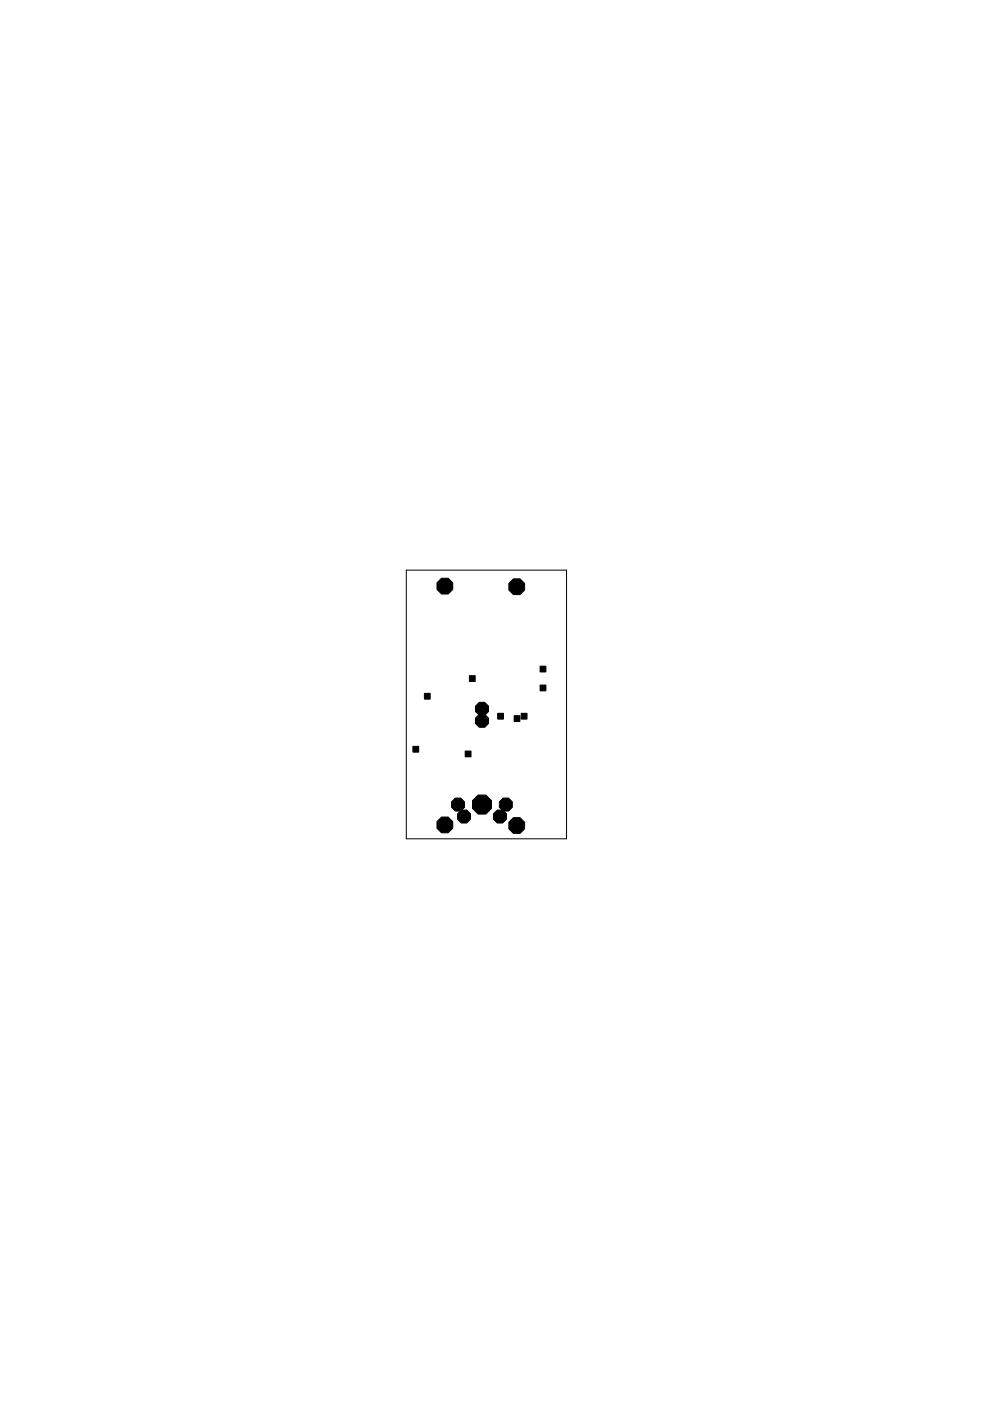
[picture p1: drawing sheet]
<svg xmlns="http://www.w3.org/2000/svg" width="210mm" height="297mm" viewBox="0 0 210 297" stroke-linecap="round" stroke-linejoin="round" font-family="sans-serif">
<g fill="#000" stroke="#000" stroke-width=".21">
<path d="M87.5 158.2h1.3v1.3h-1.3zM90 147h1.2v1.2h-1.2zM98.6 159.2h1.3v1.3h-1.3zM99.5 143.3h1.3v1.2h-1.3zM105.5 151.2h1.2v1.3h-1.2zM109 151.7h1.2v1.3h-1.2zM110.5 151.2h1.2v1.3h-1.2zM114.5 145.2h1.2v1.3h-1.2zM114.5 141.2h1.2v1.3h-1.2z"/>
<circle cx="94.3" cy="124.3" r="1.81"/>
<circle cx="109.6" cy="124.4" r="1.81"/>
<circle cx="102.2" cy="152.8" r="1.49"/>
<circle cx="102.2" cy="150.3" r="1.49"/>
<circle cx="94.3" cy="174.9" r="1.81"/>
<circle cx="97.1" cy="170.6" r="1.49"/>
<circle cx="98.4" cy="173.1" r="1.49"/>
<circle cx="102.2" cy="170.6" r="2.17"/>
<circle cx="106" cy="173.1" r="1.49"/>
<circle cx="107.3" cy="170.6" r="1.49"/>
<circle cx="109.6" cy="175" r="1.81"/>
</g>
<path d="M86.1 120.9h34v56.9h-34z" fill="none" stroke="#000" stroke-width=".21"/>
</svg>
